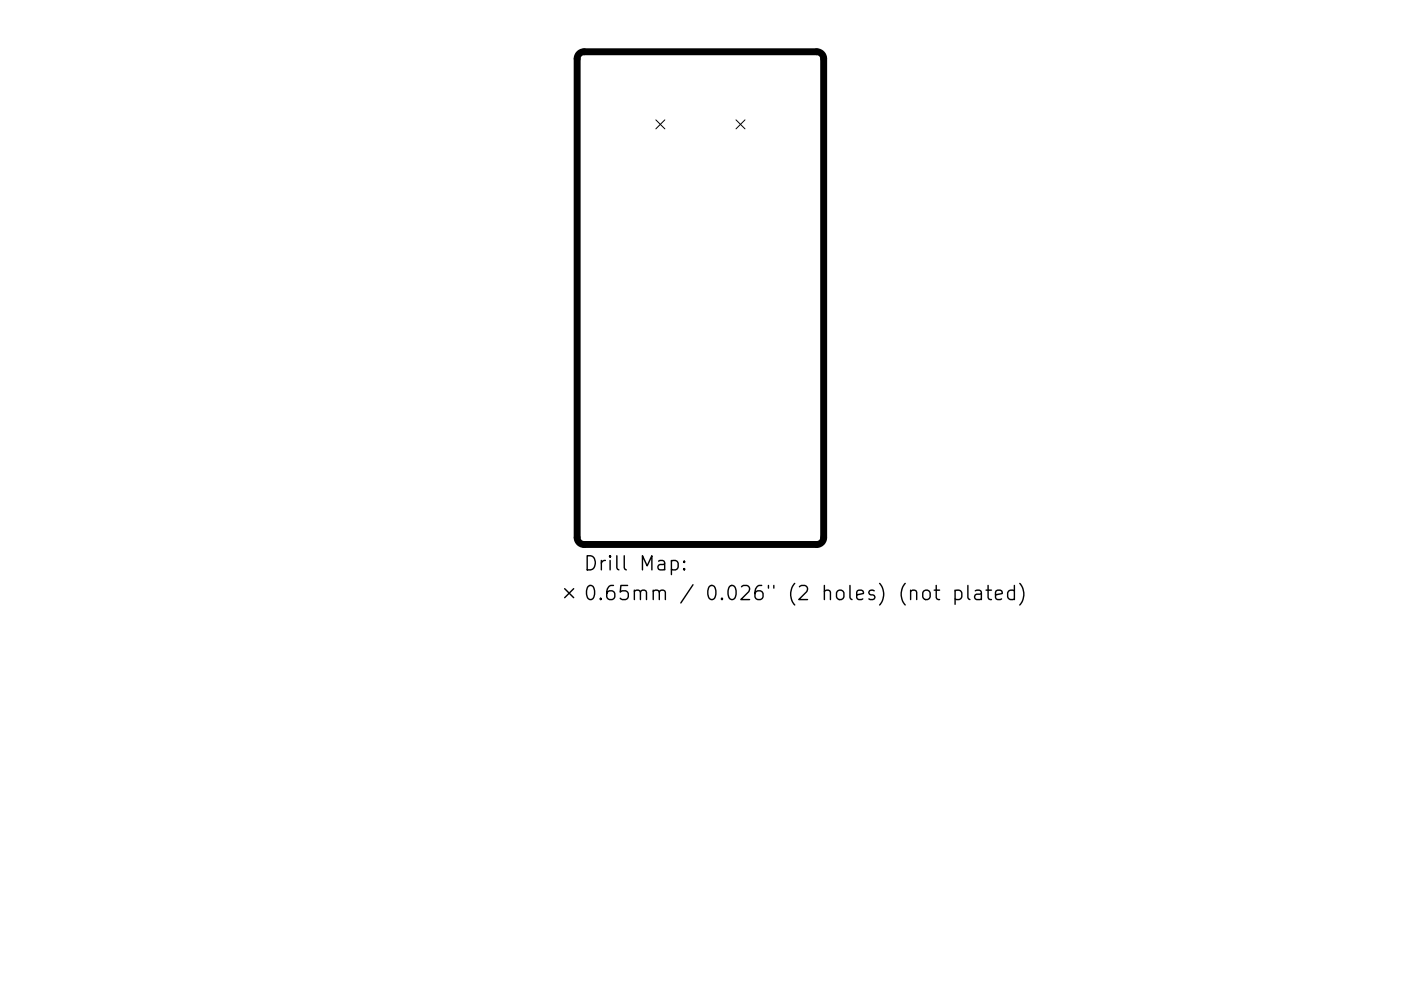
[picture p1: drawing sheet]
<svg xmlns="http://www.w3.org/2000/svg" width="297mm" height="210mm" viewBox="0 0 297 210" stroke-linecap="round" stroke-linejoin="round" font-family="sans-serif">
<defs><g id="words">
<g font-size="4.2">
<text x="123.6" y="121.1">Drill Map:</text>
<text x="123.6" y="127.4">0.65mm / 0.026&quot; (2 holes) (not plated)</text>
</g>
</g></defs>
<path d="M122.8 11.4l.5-.3 .5-.1h49.4a1.47 1.47 0 0 1 1.4 1.5v101.5a1.47 1.47 0 0 1-1.4 1.5h-49.4a1.47 1.47 0 0 1-1.4-1.5v-101.5l.1-.7z" fill="none" stroke="#000" stroke-width="1.5"/>
<path d="M139.1 25.4l1.9 1.9M141 25.4l-1.9 1.9M156 25.4l2 1.9M158 25.4l-2 1.9" fill="none" stroke="#000" stroke-width=".21"/>
<g fill="none" stroke="#000" stroke-width=".3">
<path d="M142.4 119.1l.8-.2 .6 .6v.8l-.3 .5-.3 .1-.8-.1M145.1 119.1l.1 .1-.1 .1-.2-.1 .2-.1v.2M119.7 124.9l1.9 1.9M121.6 124.9l-1.9 1.9M145.1 120.6l.1 .2-.1 .1-.2-.1 .2-.2v.3M195.8 125.5a.81 .81 0 0 1 .8-.3 .81 .81 0 0 1 .6 .6v.8a.81 .81 0 0 1-.8 .6 .81 .81 0 0 1-.8-.6v-.8zM198.1 125.2h1.1M198.5 124.2v2.6l.1 .3 .6 .1M202.5 125.4l.9-.2 .5 .6v.8l-.3 .5-.2 .1-.9-.1M202.5 125.2v3M205.2 124.2v2.6l.4 .4M206.8 125.4l.3-.2 .8 .2 .2 .2v1.6"/>
<path d="M208.1 125.9l-1 .2a.59 .59 0 0 0-.5 .5 .59 .59 0 0 0 .5 .6l1-.1M209.1 125.2h1.1M209.5 124.2v2.6l.1 .3 .6 .1M211.1 126.2l1.4-.3-.1-.5-.9-.2-.4 .4v1.2l.1 .3 .3 .1 .9-.1M215.1 125.4l-.9-.2-.6 .6v.8l.3 .5 .3 .1 .9-.1M215.1 124.2v3M216.2 123.8a3.4 3.4 0 0 1 0 4.6"/>
</g>
<use href="#words"/>
</svg>
